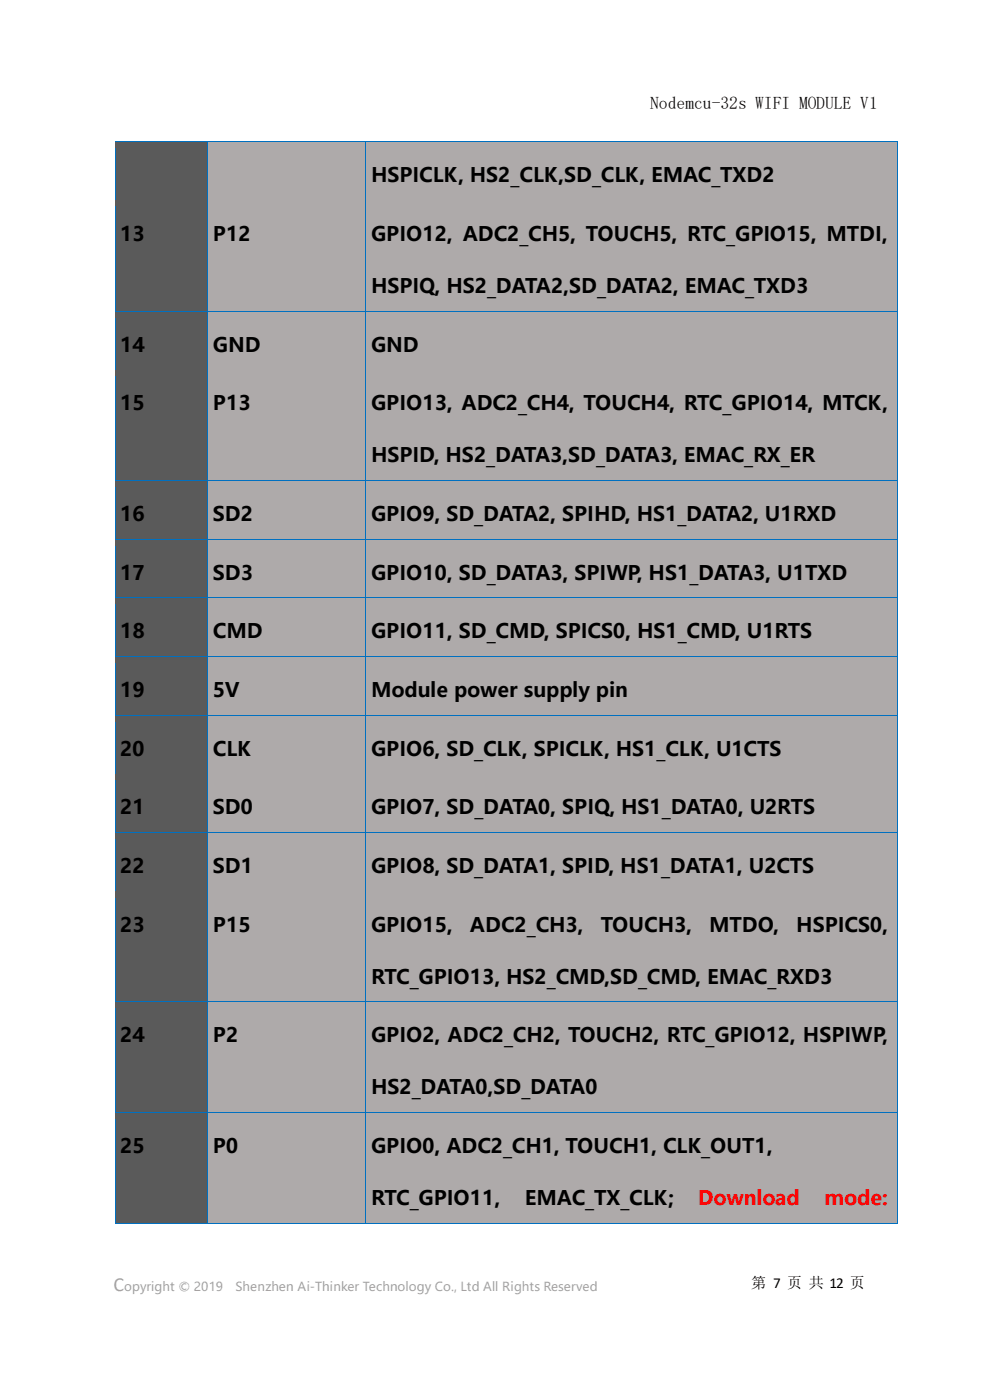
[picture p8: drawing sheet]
<svg xmlns="http://www.w3.org/2000/svg" width="210mm" height="297mm" viewBox="0 0 210 297" stroke-linecap="round" stroke-linejoin="round" font-family="sans-serif">
<defs><g id="words">
<g font-size="4.2">
<text x="78.7" y="38.6">HSPICLK, HS2_CLK,SD_CLK, EMAC_TXD2</text>
<text x="25.5" y="51.2">13</text>
<text x="45.1" y="51.2">P12</text>
<text x="78.7" y="51.2">GPIO12, ADC2_CH5, TOUCH5, RTC_GPIO15, MTDI,</text>
<text x="78.7" y="62.2">HSPIQ, HS2_DATA2,SD_DATA2, EMAC_TXD3</text>
<text x="25.5" y="74.6">14</text>
<text x="45.1" y="74.6">GND</text>
<text x="78.7" y="74.6">GND</text>
<text x="25.5" y="87.1">15</text>
<text x="45.1" y="87.1">P13</text>
<text x="78.7" y="87.1">GPIO13, ADC2_CH4, TOUCH4, RTC_GPIO14, MTCK,</text>
<text x="78.7" y="98.1">HSPID, HS2_DATA3,SD_DATA3, EMAC_RX_ER</text>
<text x="25.5" y="110.5">16</text>
<text x="45.1" y="110.5">SD2</text>
<text x="78.7" y="110.5">GPIO9, SD_DATA2, SPIHD, HS1_DATA2, U1RXD</text>
<text x="25.5" y="123">17</text>
<text x="45.1" y="123">SD3</text>
<text x="78.7" y="123">GPIO10, SD_DATA3, SPIWP, HS1_DATA3, U1TXD</text>
<text x="25.5" y="135.4">18</text>
<text x="45.1" y="135.4">CMD</text>
<text x="78.7" y="135.4">GPIO11, SD_CMD, SPICS0, HS1_CMD, U1RTS</text>
<text x="25.5" y="147.9">19</text>
<text x="45.1" y="147.9">5V</text>
<text x="78.7" y="147.9">Module power supply pin</text>
<text x="25.5" y="160.3">20</text>
<text x="45.1" y="160.3">CLK</text>
<text x="78.7" y="160.3">GPIO6, SD_CLK, SPICLK, HS1_CLK, U1CTS</text>
<text x="25.5" y="172.8">21</text>
<text x="45.1" y="172.8">SD0</text>
<text x="78.7" y="172.8">GPIO7, SD_DATA0, SPIQ, HS1_DATA0, U2RTS</text>
<text x="25.5" y="185.2">22</text>
<text x="45.1" y="185.2">SD1</text>
<text x="78.7" y="185.2">GPIO8, SD_DATA1, SPID, HS1_DATA1, U2CTS</text>
<text x="25.5" y="197.7">23</text>
<text x="45.1" y="197.7">P15</text>
<text x="78.7" y="197.7">GPIO15,</text>
<text x="99.7" y="197.7">ADC2_CH3,</text>
<text x="127.4" y="197.7">TOUCH3,</text>
<text x="150.4" y="197.7">MTDO,</text>
<text x="168.9" y="197.7">HSPICS0,</text>
<text x="78.7" y="208.7">RTC_GPIO13, HS2_CMD,SD_CMD, EMAC_RXD3</text>
<text x="25.5" y="221.1">24</text>
<text x="45.1" y="221.1">P2</text>
<text x="78.7" y="221.1">GPIO2, ADC2_CH2, TOUCH2, RTC_GPIO12, HSPIWP,</text>
<text x="78.7" y="232.1">HS2_DATA0,SD_DATA0</text>
<text x="25.5" y="244.7">25</text>
<text x="45.1" y="244.7">P0</text>
<text x="78.7" y="244.7">GPIO0, ADC2_CH1, TOUCH1, CLK_OUT1,</text>
<text x="78.7" y="255.7">RTC_GPIO11,</text>
<text x="111.3" y="255.7">EMAC_TX_CLK;</text>
</g>
<g font-size="4.2" fill="#f00">
<text x="148" y="255.7">Download</text>
<text x="174.9" y="255.7">mode:</text>
</g>
<text font-size="4.2" fill="#a4a4a4" x="24.1" y="273.9">C</text>
<text font-size="3.7" x="137.9" y="23.2">Nodemcu-32s WIFI MODULE V1</text>
<text font-size="3.2" x="159.3" y="273.3">第 7 页 共 12 页</text>
<g font-size="2.6" fill="#a4a4a4">
<text x="26.3" y="273.9">opyright © 2019</text>
<text x="49.9" y="273.9">Shenzhen Ai-Thinker Technology Co., Ltd All Rights Reserved</text>
</g>
</g></defs>
<path d="M24.5 30.1h19.5v12.3h-19.5z" fill-rule="evenodd" fill="#5a5a5a"/>
<g fill="#aeaaaa">
<path d="M44.1 30.1h33.3v12.3h-33.3z" fill-rule="evenodd"/>
<path d="M77.6 30.1h112.7v12.3h-112.7z" fill-rule="evenodd"/>
<path d="M78.7 31.4h109.7v11h-109.7z" fill-rule="evenodd"/>
</g>
<g fill="#0070c0">
<path d="M24.3 30h.2v1.4h-.2z" fill-rule="evenodd"/>
<path d="M24.3 30h.2v.1h-.2z" fill-rule="evenodd"/>
</g>
<path d="M24.5 30.1h19.5" fill="none" stroke="#0070c0" stroke-width=".21"/>
<path d="M24.5 30.1h19.5v1.3h-19.5z" fill-rule="evenodd" fill="#5a5a5a"/>
<g fill="#0070c0">
<path d="M44 30.1h.1v1.3h-.1z" fill-rule="evenodd"/>
<path d="M44 30h.1v.1h-.1z" fill-rule="evenodd"/>
</g>
<path d="M44.1 30.1h33.4" fill="none" stroke="#0070c0" stroke-width=".21"/>
<path d="M44.1 30.1h33.4v1.3h-33.4z" fill-rule="evenodd" fill="#aeaaaa"/>
<g fill="#0070c0">
<path d="M77.5 30.1h.2v1.3h-.2z" fill-rule="evenodd"/>
<path d="M77.5 30h.2v.1h-.2z" fill-rule="evenodd"/>
</g>
<path d="M77.7 30.1h112.6" fill="none" stroke="#0070c0" stroke-width=".21"/>
<path d="M77.7 30.1h112.6v1.3h-112.6z" fill-rule="evenodd" fill="#aeaaaa"/>
<g fill="#0070c0">
<path d="M190.3 30h.2v1.4h-.2z" fill-rule="evenodd"/>
<path d="M190.3 30h.2v.1h-.2z" fill-rule="evenodd"/>
</g>
<path d="M24.4 31.4v11M44 31.4v11M77.6 31.4v11M190.4 31.4v11" fill="none" stroke="#0070c0" stroke-width=".21"/>
<g fill="#5a5a5a">
<path d="M24.5 42.7h19.5v23.3h-19.5z" fill-rule="evenodd"/>
<path d="M25.5 44h16.5v11h-16.5z" fill-rule="evenodd"/>
</g>
<g fill="#aeaaaa">
<path d="M44.1 42.7h33.3v23.3h-33.3z" fill-rule="evenodd"/>
<path d="M45.1 44h30.4v11h-30.4z" fill-rule="evenodd"/>
<path d="M77.6 42.7h112.7v23.3h-112.7z" fill-rule="evenodd"/>
<path d="M78.7 44h109.7v11h-109.7z" fill-rule="evenodd"/>
<path d="M78.7 55h109.7v11h-109.7z" fill-rule="evenodd"/>
</g>
<path d="M24.3 42.4h.2v1.5h-.2z" fill-rule="evenodd" fill="#0070c0"/>
<path d="M24.5 42.5h19.5" fill="none" stroke="#0070c0" stroke-width=".21"/>
<path d="M24.5 42.6h19.5v1.3h-19.5z" fill-rule="evenodd" fill="#5a5a5a"/>
<path d="M44 42.4h.1v1.5h-.1z" fill-rule="evenodd" fill="#0070c0"/>
<path d="M44.1 42.5h33.4" fill="none" stroke="#0070c0" stroke-width=".21"/>
<path d="M44.1 42.6h33.4v1.3h-33.4z" fill-rule="evenodd" fill="#aeaaaa"/>
<path d="M77.5 42.4h.2v1.5h-.2z" fill-rule="evenodd" fill="#0070c0"/>
<path d="M77.7 42.5h112.6" fill="none" stroke="#0070c0" stroke-width=".21"/>
<path d="M77.7 42.6h112.6v1.3h-112.6z" fill-rule="evenodd" fill="#aeaaaa"/>
<path d="M190.3 42.4h.2v1.5h-.2z" fill-rule="evenodd" fill="#0070c0"/>
<path d="M24.4 43.9v22.1M44 43.9v22.1M77.6 43.9v22.1M190.4 43.9v22.1" fill="none" stroke="#0070c0" stroke-width=".21"/>
<g fill="#5a5a5a">
<path d="M24.5 66.1h19.5v12.3h-19.5z" fill-rule="evenodd"/>
<path d="M25.5 67.4h16.5v11h-16.5z" fill-rule="evenodd"/>
</g>
<g fill="#aeaaaa">
<path d="M44.1 66.1h33.3v12.3h-33.3z" fill-rule="evenodd"/>
<path d="M45.1 67.4h30.4v11h-30.4z" fill-rule="evenodd"/>
<path d="M77.6 66.1h112.7v12.3h-112.7z" fill-rule="evenodd"/>
<path d="M78.7 67.4h109.7v11h-109.7z" fill-rule="evenodd"/>
</g>
<path d="M24.3 66h.2v1.4h-.2z" fill-rule="evenodd" fill="#0070c0"/>
<path d="M24.5 66.1h19.5" fill="none" stroke="#0070c0" stroke-width=".21"/>
<path d="M24.5 66.1h19.5v1.3h-19.5z" fill-rule="evenodd" fill="#5a5a5a"/>
<path d="M44 66h.1v1.4h-.1z" fill-rule="evenodd" fill="#0070c0"/>
<path d="M44.1 66.1h33.4" fill="none" stroke="#0070c0" stroke-width=".21"/>
<path d="M44.1 66.1h33.4v1.3h-33.4z" fill-rule="evenodd" fill="#aeaaaa"/>
<path d="M77.5 66h.2v1.4h-.2z" fill-rule="evenodd" fill="#0070c0"/>
<path d="M77.7 66.1h112.6" fill="none" stroke="#0070c0" stroke-width=".21"/>
<path d="M77.7 66.1h112.6v1.3h-112.6z" fill-rule="evenodd" fill="#aeaaaa"/>
<path d="M190.3 66h.2v1.4h-.2z" fill-rule="evenodd" fill="#0070c0"/>
<path d="M24.4 67.4v11M44 67.4v11M77.6 67.4v11M190.4 67.4v11" fill="none" stroke="#0070c0" stroke-width=".21"/>
<g fill="#5a5a5a">
<path d="M24.5 78.6h19.5v23.3h-19.5z" fill-rule="evenodd"/>
<path d="M25.5 79.9h16.5v11h-16.5z" fill-rule="evenodd"/>
</g>
<g fill="#aeaaaa">
<path d="M44.1 78.6h33.3v23.3h-33.3z" fill-rule="evenodd"/>
<path d="M45.1 79.9h30.4v11h-30.4z" fill-rule="evenodd"/>
<path d="M77.6 78.6h112.7v23.3h-112.7z" fill-rule="evenodd"/>
<path d="M78.7 79.9h109.7v11h-109.7z" fill-rule="evenodd"/>
<path d="M78.7 90.9h109.7v11h-109.7z" fill-rule="evenodd"/>
</g>
<path d="M24.3 78.4h.2v1.5h-.2z" fill-rule="evenodd" fill="#0070c0"/>
<path d="M24.5 78.5h19.5" fill="none" stroke="#0070c0" stroke-width=".21"/>
<path d="M24.5 78.6h19.5v1.3h-19.5z" fill-rule="evenodd" fill="#5a5a5a"/>
<path d="M44 78.4h.1v1.5h-.1z" fill-rule="evenodd" fill="#0070c0"/>
<path d="M44.1 78.5h33.4" fill="none" stroke="#0070c0" stroke-width=".21"/>
<path d="M44.1 78.6h33.4v1.3h-33.4z" fill-rule="evenodd" fill="#aeaaaa"/>
<path d="M77.5 78.4h.2v1.5h-.2z" fill-rule="evenodd" fill="#0070c0"/>
<path d="M77.7 78.5h112.6" fill="none" stroke="#0070c0" stroke-width=".21"/>
<path d="M77.7 78.6h112.6v1.3h-112.6z" fill-rule="evenodd" fill="#aeaaaa"/>
<path d="M190.3 78.4h.2v1.5h-.2z" fill-rule="evenodd" fill="#0070c0"/>
<path d="M24.4 79.9v22M44 79.9v22M77.6 79.9v22M190.4 79.9v22" fill="none" stroke="#0070c0" stroke-width=".21"/>
<g fill="#5a5a5a">
<path d="M24.5 102.1h19.5v12.2h-19.5z" fill-rule="evenodd"/>
<path d="M25.5 103.3h16.5v11h-16.5z" fill-rule="evenodd"/>
</g>
<g fill="#aeaaaa">
<path d="M44.1 102.1h33.3v12.2h-33.3z" fill-rule="evenodd"/>
<path d="M45.1 103.3h30.4v11h-30.4z" fill-rule="evenodd"/>
<path d="M77.6 102.1h112.7v12.2h-112.7z" fill-rule="evenodd"/>
<path d="M78.7 103.3h109.7v11h-109.7z" fill-rule="evenodd"/>
</g>
<path d="M24.3 101.9h.2v1.4h-.2z" fill-rule="evenodd" fill="#0070c0"/>
<path d="M24.5 102h19.5" fill="none" stroke="#0070c0" stroke-width=".21"/>
<path d="M24.5 102.1h19.5v1.2h-19.5z" fill-rule="evenodd" fill="#5a5a5a"/>
<path d="M44 101.9h.1v1.4h-.1z" fill-rule="evenodd" fill="#0070c0"/>
<path d="M44.1 102h33.4" fill="none" stroke="#0070c0" stroke-width=".21"/>
<path d="M44.1 102.1h33.4v1.2h-33.4z" fill-rule="evenodd" fill="#aeaaaa"/>
<path d="M77.5 101.9h.2v1.4h-.2z" fill-rule="evenodd" fill="#0070c0"/>
<path d="M77.7 102h112.6" fill="none" stroke="#0070c0" stroke-width=".21"/>
<path d="M77.7 102.1h112.6v1.2h-112.6z" fill-rule="evenodd" fill="#aeaaaa"/>
<path d="M190.3 101.9h.2v1.4h-.2z" fill-rule="evenodd" fill="#0070c0"/>
<path d="M24.4 103.3v11M44 103.3v11M77.6 103.3v11M190.4 103.3v11" fill="none" stroke="#0070c0" stroke-width=".21"/>
<g fill="#5a5a5a">
<path d="M24.5 114.5h19.5v12.3h-19.5z" fill-rule="evenodd"/>
<path d="M25.5 115.8h16.5v11h-16.5z" fill-rule="evenodd"/>
</g>
<g fill="#aeaaaa">
<path d="M44.1 114.5h33.3v12.3h-33.3z" fill-rule="evenodd"/>
<path d="M45.1 115.8h30.4v11h-30.4z" fill-rule="evenodd"/>
<path d="M77.6 114.5h112.7v12.3h-112.7z" fill-rule="evenodd"/>
<path d="M78.7 115.8h109.7v11h-109.7z" fill-rule="evenodd"/>
</g>
<path d="M24.3 114.3h.2v1.5h-.2z" fill-rule="evenodd" fill="#0070c0"/>
<path d="M24.5 114.4h19.5" fill="none" stroke="#0070c0" stroke-width=".21"/>
<path d="M24.5 114.5h19.5v1.3h-19.5z" fill-rule="evenodd" fill="#5a5a5a"/>
<path d="M44 114.3h.1v1.5h-.1z" fill-rule="evenodd" fill="#0070c0"/>
<path d="M44.1 114.4h33.4" fill="none" stroke="#0070c0" stroke-width=".21"/>
<path d="M44.1 114.5h33.4v1.3h-33.4z" fill-rule="evenodd" fill="#aeaaaa"/>
<path d="M77.5 114.3h.2v1.5h-.2z" fill-rule="evenodd" fill="#0070c0"/>
<path d="M77.7 114.4h112.6" fill="none" stroke="#0070c0" stroke-width=".21"/>
<path d="M77.7 114.5h112.6v1.3h-112.6z" fill-rule="evenodd" fill="#aeaaaa"/>
<path d="M190.3 114.3h.2v1.5h-.2z" fill-rule="evenodd" fill="#0070c0"/>
<path d="M24.4 115.8v11M44 115.8v11M77.6 115.8v11M190.4 115.8v11" fill="none" stroke="#0070c0" stroke-width=".21"/>
<g fill="#5a5a5a">
<path d="M24.5 126.9h19.5v12.3h-19.5z" fill-rule="evenodd"/>
<path d="M25.5 128.2h16.5v11h-16.5z" fill-rule="evenodd"/>
</g>
<g fill="#aeaaaa">
<path d="M44.1 126.9h33.3v12.3h-33.3z" fill-rule="evenodd"/>
<path d="M45.1 128.2h30.4v11h-30.4z" fill-rule="evenodd"/>
<path d="M77.6 126.9h112.7v12.3h-112.7z" fill-rule="evenodd"/>
<path d="M78.7 128.2h109.7v11h-109.7z" fill-rule="evenodd"/>
</g>
<path d="M24.3 126.8h.2v1.4h-.2z" fill-rule="evenodd" fill="#0070c0"/>
<path d="M24.5 126.9h19.5" fill="none" stroke="#0070c0" stroke-width=".21"/>
<path d="M24.5 127h19.5v1.2h-19.5z" fill-rule="evenodd" fill="#5a5a5a"/>
<path d="M44 126.8h.1v1.4h-.1z" fill-rule="evenodd" fill="#0070c0"/>
<path d="M44.1 126.9h33.4" fill="none" stroke="#0070c0" stroke-width=".21"/>
<path d="M44.1 127h33.4v1.2h-33.4z" fill-rule="evenodd" fill="#aeaaaa"/>
<path d="M77.5 126.8h.2v1.4h-.2z" fill-rule="evenodd" fill="#0070c0"/>
<path d="M77.7 126.9h112.6" fill="none" stroke="#0070c0" stroke-width=".21"/>
<path d="M77.7 127h112.6v1.2h-112.6z" fill-rule="evenodd" fill="#aeaaaa"/>
<path d="M190.3 126.8h.2v1.4h-.2z" fill-rule="evenodd" fill="#0070c0"/>
<path d="M24.4 128.2v11M44 128.2v11M77.6 128.2v11M190.4 128.2v11" fill="none" stroke="#0070c0" stroke-width=".21"/>
<g fill="#5a5a5a">
<path d="M24.5 139.4h19.5v12.3h-19.5z" fill-rule="evenodd"/>
<path d="M25.5 140.7h16.5v11h-16.5z" fill-rule="evenodd"/>
</g>
<g fill="#aeaaaa">
<path d="M44.1 139.4h33.3v12.3h-33.3z" fill-rule="evenodd"/>
<path d="M45.1 140.7h30.4v11h-30.4z" fill-rule="evenodd"/>
<path d="M77.6 139.4h112.7v12.3h-112.7z" fill-rule="evenodd"/>
<path d="M78.7 140.7h109.7v11h-109.7z" fill-rule="evenodd"/>
</g>
<path d="M24.3 139.2h.2v1.5h-.2z" fill-rule="evenodd" fill="#0070c0"/>
<path d="M24.5 139.3h19.5" fill="none" stroke="#0070c0" stroke-width=".21"/>
<path d="M24.5 139.4h19.5v1.3h-19.5z" fill-rule="evenodd" fill="#5a5a5a"/>
<path d="M44 139.2h.1v1.5h-.1z" fill-rule="evenodd" fill="#0070c0"/>
<path d="M44.1 139.3h33.4" fill="none" stroke="#0070c0" stroke-width=".21"/>
<path d="M44.1 139.4h33.4v1.3h-33.4z" fill-rule="evenodd" fill="#aeaaaa"/>
<path d="M77.5 139.2h.2v1.5h-.2z" fill-rule="evenodd" fill="#0070c0"/>
<path d="M77.7 139.3h112.6" fill="none" stroke="#0070c0" stroke-width=".21"/>
<path d="M77.7 139.4h112.6v1.3h-112.6z" fill-rule="evenodd" fill="#aeaaaa"/>
<path d="M190.3 139.2h.2v1.5h-.2z" fill-rule="evenodd" fill="#0070c0"/>
<path d="M24.4 140.7v11M44 140.7v11M77.6 140.7v11M190.4 140.7v11" fill="none" stroke="#0070c0" stroke-width=".21"/>
<g fill="#5a5a5a">
<path d="M24.5 151.8h19.5v12.3h-19.5z" fill-rule="evenodd"/>
<path d="M25.5 153.1h16.5v11h-16.5z" fill-rule="evenodd"/>
</g>
<g fill="#aeaaaa">
<path d="M44.1 151.8h33.3v12.3h-33.3z" fill-rule="evenodd"/>
<path d="M45.1 153.1h30.4v11h-30.4z" fill-rule="evenodd"/>
<path d="M77.6 151.8h112.7v12.3h-112.7z" fill-rule="evenodd"/>
<path d="M78.7 153.1h109.7v11h-109.7z" fill-rule="evenodd"/>
</g>
<path d="M24.3 151.7h.2v1.4h-.2z" fill-rule="evenodd" fill="#0070c0"/>
<path d="M24.5 151.8h19.5" fill="none" stroke="#0070c0" stroke-width=".21"/>
<path d="M24.5 151.8h19.5v1.3h-19.5z" fill-rule="evenodd" fill="#5a5a5a"/>
<path d="M44 151.7h.1v1.4h-.1z" fill-rule="evenodd" fill="#0070c0"/>
<path d="M44.1 151.8h33.4" fill="none" stroke="#0070c0" stroke-width=".21"/>
<path d="M44.1 151.8h33.4v1.3h-33.4z" fill-rule="evenodd" fill="#aeaaaa"/>
<path d="M77.5 151.7h.2v1.4h-.2z" fill-rule="evenodd" fill="#0070c0"/>
<path d="M77.7 151.8h112.6" fill="none" stroke="#0070c0" stroke-width=".21"/>
<path d="M77.7 151.8h112.6v1.3h-112.6z" fill-rule="evenodd" fill="#aeaaaa"/>
<path d="M190.3 151.7h.2v1.4h-.2z" fill-rule="evenodd" fill="#0070c0"/>
<path d="M24.4 153.1v11M44 153.1v11M77.6 153.1v11M190.4 153.1v11" fill="none" stroke="#0070c0" stroke-width=".21"/>
<g fill="#5a5a5a">
<path d="M24.5 164.3h19.5v12.3h-19.5z" fill-rule="evenodd"/>
<path d="M25.5 165.6h16.5v11h-16.5z" fill-rule="evenodd"/>
</g>
<g fill="#aeaaaa">
<path d="M44.1 164.3h33.3v12.3h-33.3z" fill-rule="evenodd"/>
<path d="M45.1 165.6h30.4v11h-30.4z" fill-rule="evenodd"/>
<path d="M77.6 164.3h112.7v12.3h-112.7z" fill-rule="evenodd"/>
<path d="M78.7 165.6h109.7v11h-109.7z" fill-rule="evenodd"/>
</g>
<path d="M24.3 164.1h.2v1.5h-.2z" fill-rule="evenodd" fill="#0070c0"/>
<path d="M24.5 164.2h19.5" fill="none" stroke="#0070c0" stroke-width=".21"/>
<path d="M24.5 164.3h19.5v1.3h-19.5z" fill-rule="evenodd" fill="#5a5a5a"/>
<path d="M44 164.1h.1v1.5h-.1z" fill-rule="evenodd" fill="#0070c0"/>
<path d="M44.1 164.2h33.4" fill="none" stroke="#0070c0" stroke-width=".21"/>
<path d="M44.1 164.3h33.4v1.3h-33.4z" fill-rule="evenodd" fill="#aeaaaa"/>
<path d="M77.5 164.1h.2v1.5h-.2z" fill-rule="evenodd" fill="#0070c0"/>
<path d="M77.7 164.2h112.6" fill="none" stroke="#0070c0" stroke-width=".21"/>
<path d="M77.7 164.3h112.6v1.3h-112.6z" fill-rule="evenodd" fill="#aeaaaa"/>
<path d="M190.3 164.1h.2v1.5h-.2z" fill-rule="evenodd" fill="#0070c0"/>
<path d="M24.4 165.6v11M44 165.6v11M77.6 165.6v11M190.4 165.6v11" fill="none" stroke="#0070c0" stroke-width=".21"/>
<g fill="#5a5a5a">
<path d="M24.5 176.7h19.5v12.3h-19.5z" fill-rule="evenodd"/>
<path d="M25.5 178h16.5v11h-16.5z" fill-rule="evenodd"/>
</g>
<g fill="#aeaaaa">
<path d="M44.1 176.7h33.3v12.3h-33.3z" fill-rule="evenodd"/>
<path d="M45.1 178h30.4v11h-30.4z" fill-rule="evenodd"/>
<path d="M77.6 176.7h112.7v12.3h-112.7z" fill-rule="evenodd"/>
<path d="M78.7 178h109.7v11h-109.7z" fill-rule="evenodd"/>
</g>
<path d="M24.3 176.6h.2v1.4h-.2z" fill-rule="evenodd" fill="#0070c0"/>
<path d="M24.5 176.7h19.5" fill="none" stroke="#0070c0" stroke-width=".21"/>
<path d="M24.5 176.7h19.5v1.3h-19.5z" fill-rule="evenodd" fill="#5a5a5a"/>
<path d="M44 176.6h.1v1.4h-.1z" fill-rule="evenodd" fill="#0070c0"/>
<path d="M44.1 176.7h33.4" fill="none" stroke="#0070c0" stroke-width=".21"/>
<path d="M44.1 176.7h33.4v1.3h-33.4z" fill-rule="evenodd" fill="#aeaaaa"/>
<path d="M77.5 176.6h.2v1.4h-.2z" fill-rule="evenodd" fill="#0070c0"/>
<path d="M77.7 176.7h112.6" fill="none" stroke="#0070c0" stroke-width=".21"/>
<path d="M77.7 176.7h112.6v1.3h-112.6z" fill-rule="evenodd" fill="#aeaaaa"/>
<path d="M190.3 176.6h.2v1.4h-.2z" fill-rule="evenodd" fill="#0070c0"/>
<path d="M24.4 178v11M44 178v11M77.6 178v11M190.4 178v11" fill="none" stroke="#0070c0" stroke-width=".21"/>
<g fill="#5a5a5a">
<path d="M24.5 189.2h19.5v23.3h-19.5z" fill-rule="evenodd"/>
<path d="M25.5 190.5h16.5v11h-16.5z" fill-rule="evenodd"/>
</g>
<g fill="#aeaaaa">
<path d="M44.1 189.2h33.3v23.3h-33.3z" fill-rule="evenodd"/>
<path d="M45.1 190.5h30.4v11h-30.4z" fill-rule="evenodd"/>
<path d="M77.6 189.2h112.7v23.3h-112.7z" fill-rule="evenodd"/>
<path d="M78.7 190.5h109.7v11h-109.7z" fill-rule="evenodd"/>
<path d="M78.7 201.5h109.7v11h-109.7z" fill-rule="evenodd"/>
</g>
<path d="M24.3 189h.2v1.5h-.2z" fill-rule="evenodd" fill="#0070c0"/>
<path d="M24.5 189.1h19.5" fill="none" stroke="#0070c0" stroke-width=".21"/>
<path d="M24.5 189.2h19.5v1.3h-19.5z" fill-rule="evenodd" fill="#5a5a5a"/>
<path d="M44 189h.1v1.5h-.1z" fill-rule="evenodd" fill="#0070c0"/>
<path d="M44.1 189.1h33.4" fill="none" stroke="#0070c0" stroke-width=".21"/>
<path d="M44.1 189.2h33.4v1.3h-33.4z" fill-rule="evenodd" fill="#aeaaaa"/>
<path d="M77.5 189h.2v1.5h-.2z" fill-rule="evenodd" fill="#0070c0"/>
<path d="M77.7 189.1h112.6" fill="none" stroke="#0070c0" stroke-width=".21"/>
<path d="M77.7 189.2h112.6v1.3h-112.6z" fill-rule="evenodd" fill="#aeaaaa"/>
<path d="M190.3 189h.2v1.5h-.2z" fill-rule="evenodd" fill="#0070c0"/>
<path d="M24.4 190.5v22M44 190.5v22M77.6 190.5v22M190.4 190.5v22" fill="none" stroke="#0070c0" stroke-width=".21"/>
<g fill="#5a5a5a">
<path d="M24.5 212.7h19.5v23.2h-19.5z" fill-rule="evenodd"/>
<path d="M25.5 213.9h16.5v11h-16.5z" fill-rule="evenodd"/>
</g>
<g fill="#aeaaaa">
<path d="M44.1 212.7h33.3v23.2h-33.3z" fill-rule="evenodd"/>
<path d="M45.1 213.9h30.4v11h-30.4z" fill-rule="evenodd"/>
<path d="M77.6 212.7h112.7v23.2h-112.7z" fill-rule="evenodd"/>
<path d="M78.7 213.9h109.7v11h-109.7z" fill-rule="evenodd"/>
<path d="M78.7 224.9h109.7v11h-109.7z" fill-rule="evenodd"/>
</g>
<path d="M24.3 212.5h.2v1.4h-.2z" fill-rule="evenodd" fill="#0070c0"/>
<path d="M24.5 212.6h19.5" fill="none" stroke="#0070c0" stroke-width=".21"/>
<path d="M24.5 212.7h19.5v1.2h-19.5z" fill-rule="evenodd" fill="#5a5a5a"/>
<path d="M44 212.5h.1v1.4h-.1z" fill-rule="evenodd" fill="#0070c0"/>
<path d="M44.1 212.6h33.4" fill="none" stroke="#0070c0" stroke-width=".21"/>
<path d="M44.1 212.7h33.4v1.2h-33.4z" fill-rule="evenodd" fill="#aeaaaa"/>
<path d="M77.5 212.5h.2v1.4h-.2z" fill-rule="evenodd" fill="#0070c0"/>
<path d="M77.7 212.6h112.6" fill="none" stroke="#0070c0" stroke-width=".21"/>
<path d="M77.7 212.7h112.6v1.2h-112.6z" fill-rule="evenodd" fill="#aeaaaa"/>
<path d="M190.3 212.5h.2v1.4h-.2z" fill-rule="evenodd" fill="#0070c0"/>
<path d="M24.4 213.9v22M44 213.9v22M77.6 213.9v22M190.4 213.9v22" fill="none" stroke="#0070c0" stroke-width=".21"/>
<g fill="#5a5a5a">
<path d="M24.5 236.2h19.5v23.3h-19.5z" fill-rule="evenodd"/>
<path d="M25.5 237.5h16.5v11h-16.5z" fill-rule="evenodd"/>
</g>
<g fill="#aeaaaa">
<path d="M44.1 236.2h33.3v23.3h-33.3z" fill-rule="evenodd"/>
<path d="M45.1 237.5h30.4v11h-30.4z" fill-rule="evenodd"/>
<path d="M77.6 236.2h112.7v23.3h-112.7z" fill-rule="evenodd"/>
<path d="M78.7 237.5h109.7v11h-109.7z" fill-rule="evenodd"/>
<path d="M78.7 248.5h109.7v11h-109.7z" fill-rule="evenodd"/>
</g>
<path d="M24.3 235.9h.2v1.5h-.2z" fill-rule="evenodd" fill="#0070c0"/>
<path d="M24.5 236h19.5" fill="none" stroke="#0070c0" stroke-width=".21"/>
<path d="M24.5 236.1h19.5v1.3h-19.5z" fill-rule="evenodd" fill="#5a5a5a"/>
<path d="M44 235.9h.1v1.5h-.1z" fill-rule="evenodd" fill="#0070c0"/>
<path d="M44.1 236h33.4" fill="none" stroke="#0070c0" stroke-width=".21"/>
<path d="M44.1 236.1h33.4v1.3h-33.4z" fill-rule="evenodd" fill="#aeaaaa"/>
<path d="M77.5 235.9h.2v1.5h-.2z" fill-rule="evenodd" fill="#0070c0"/>
<path d="M77.7 236h112.6" fill="none" stroke="#0070c0" stroke-width=".21"/>
<path d="M77.7 236.1h112.6v1.3h-112.6z" fill-rule="evenodd" fill="#aeaaaa"/>
<path d="M190.3 235.9h.2v1.5h-.2z" fill-rule="evenodd" fill="#0070c0"/>
<path d="M24.4 237.4v22.1" fill="none" stroke="#0070c0" stroke-width=".21"/>
<g fill="#0070c0">
<path d="M24.3 259.5h.2v.2h-.2z" fill-rule="evenodd"/>
<path d="M24.3 259.5h.2v.2h-.2z" fill-rule="evenodd"/>
</g>
<path d="M44 237.4v22.1M24.5 259.6h19.5" fill="none" stroke="#0070c0" stroke-width=".21"/>
<path d="M44 259.5h.1v.2h-.1z" fill-rule="evenodd" fill="#0070c0"/>
<path d="M77.6 237.4v22.1M44.1 259.6h33.4" fill="none" stroke="#0070c0" stroke-width=".21"/>
<path d="M77.5 259.5h.2v.2h-.2z" fill-rule="evenodd" fill="#0070c0"/>
<path d="M190.4 237.4v22.1M77.7 259.6h112.6" fill="none" stroke="#0070c0" stroke-width=".21"/>
<g fill="#0070c0">
<path d="M190.3 259.5h.2v.2h-.2z" fill-rule="evenodd"/>
<path d="M190.3 259.5h.2v.2h-.2z" fill-rule="evenodd"/>
</g>
<use href="#words"/>
</svg>
